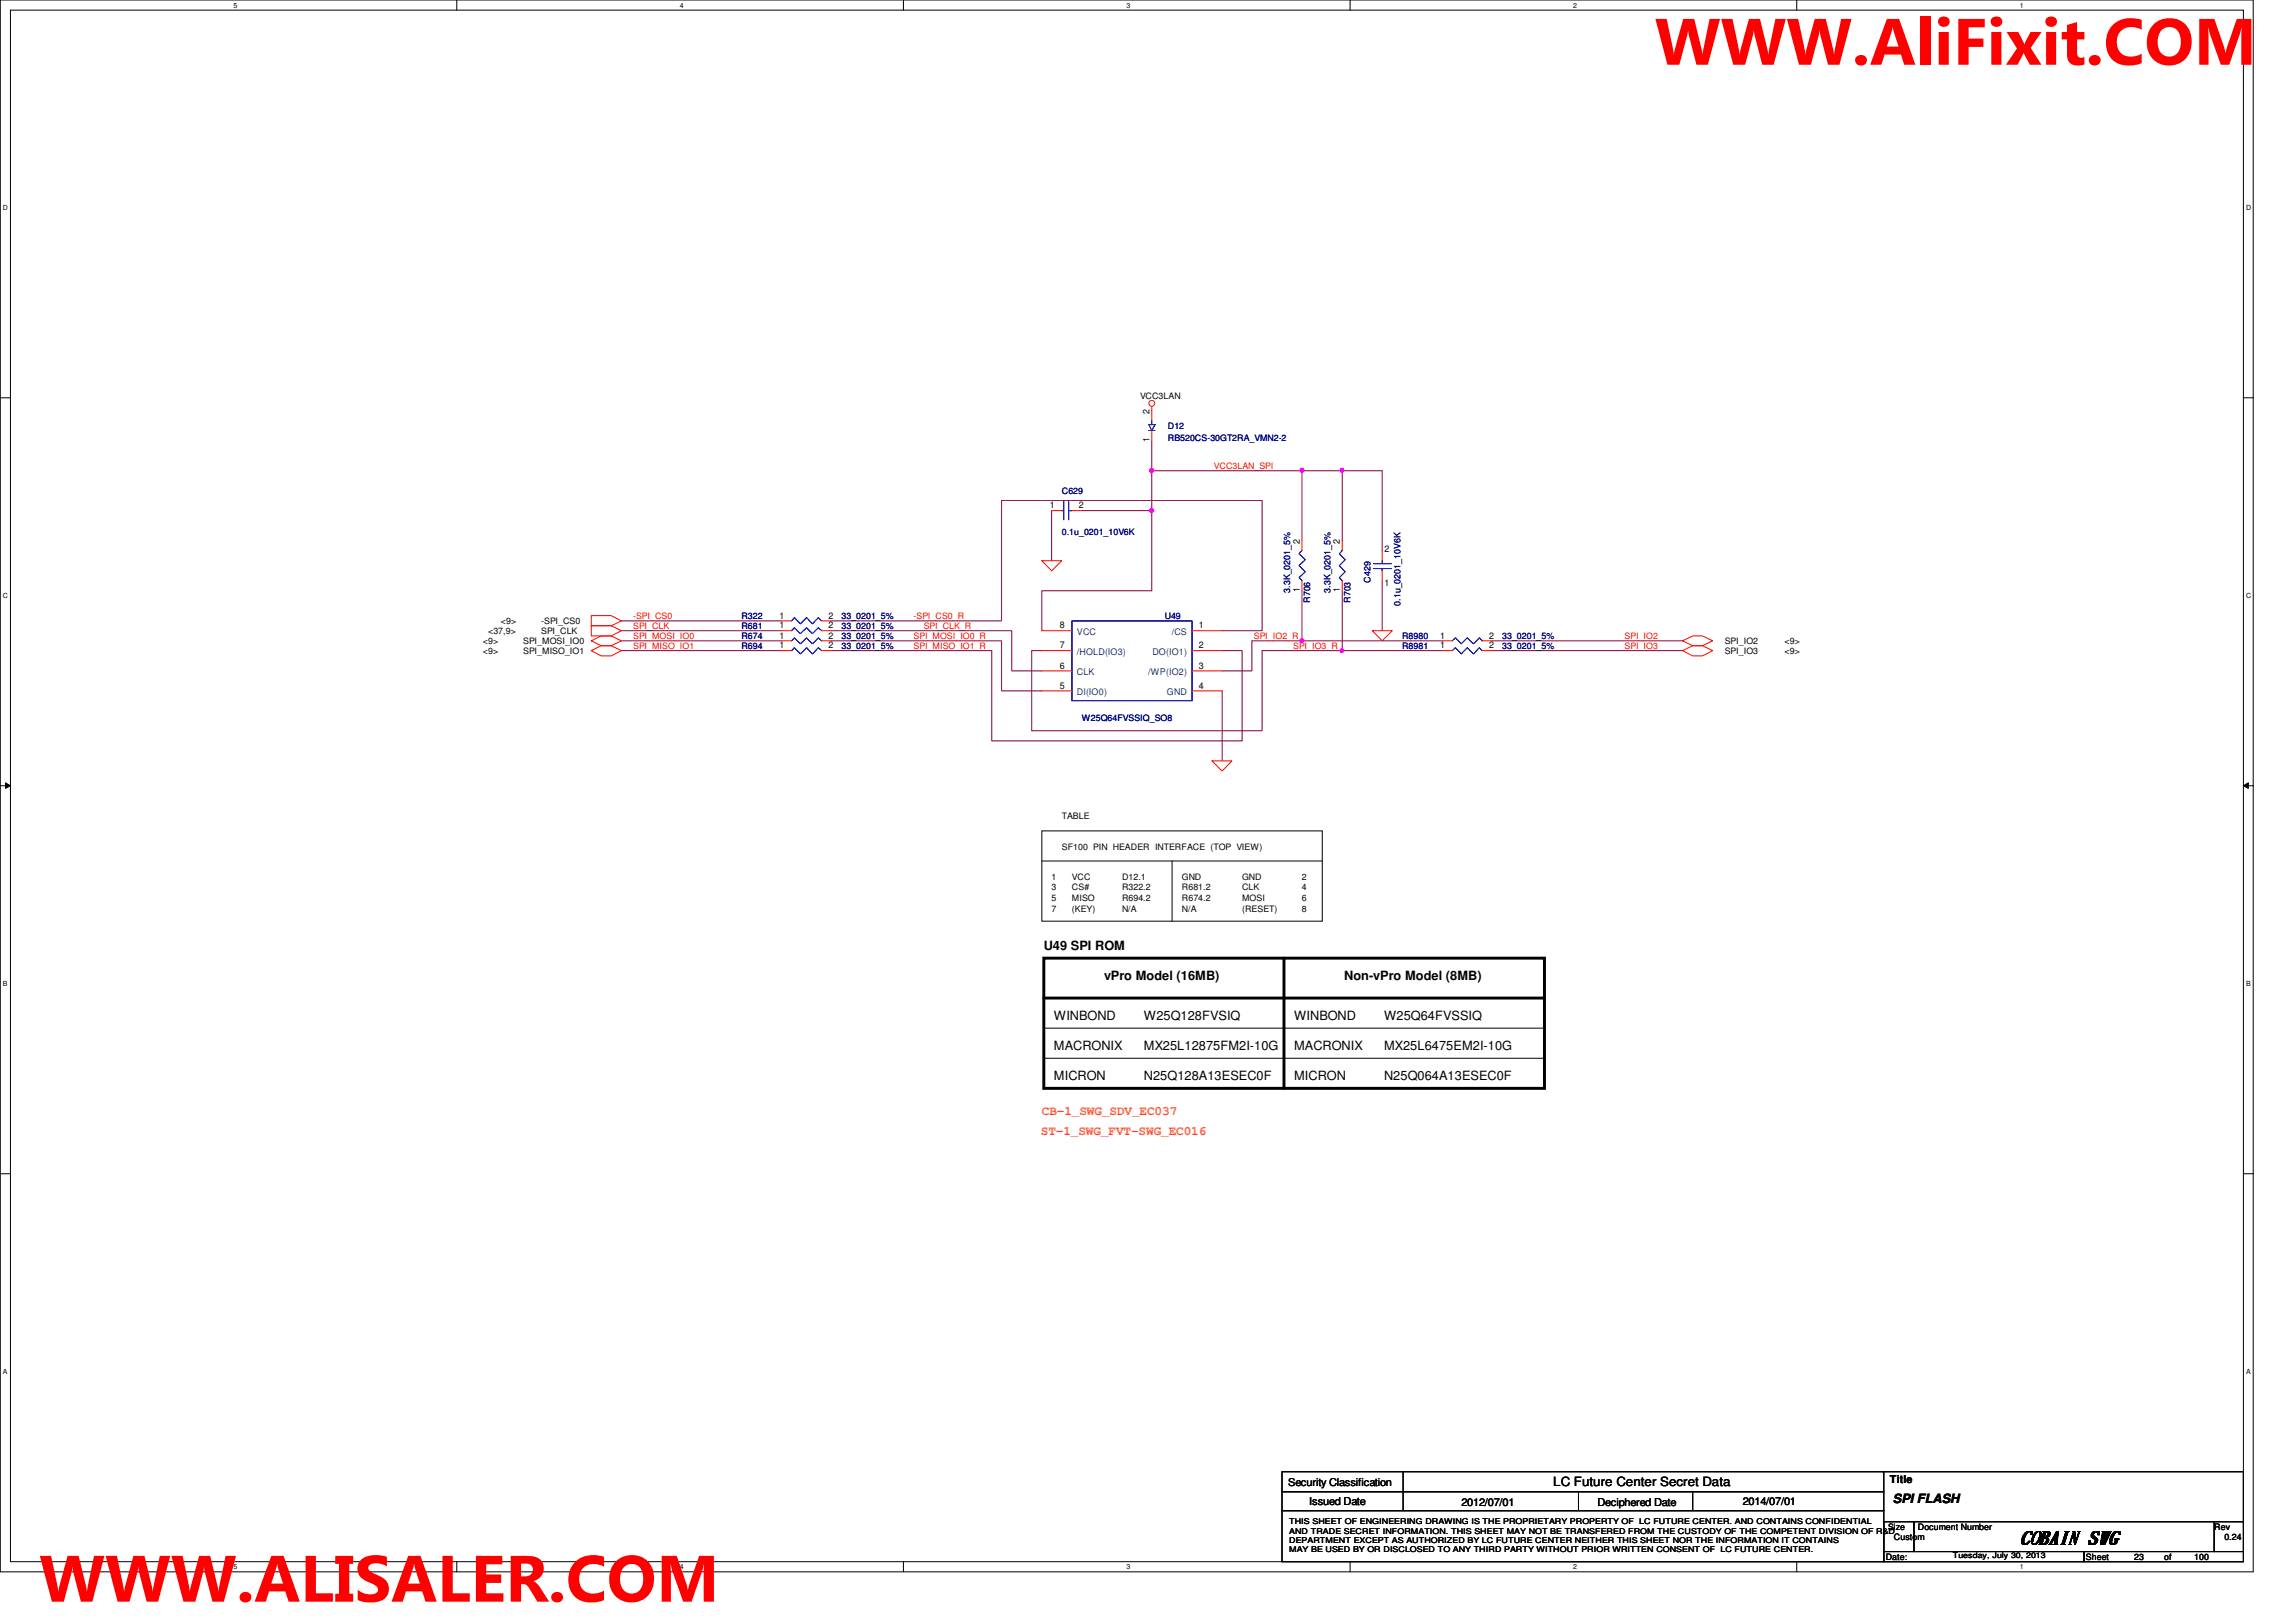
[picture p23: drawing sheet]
<svg xmlns="http://www.w3.org/2000/svg" width="297mm" height="210mm" viewBox="0 0 297 210" stroke-linecap="round" stroke-linejoin="round" font-family="sans-serif">
<defs><g id="words">
<g font-size="8.5" fill="#f00">
<text x="214.1" y="8.4">WWW.AliFixit.COM</text>
<text x="5.1" y="207.3">WWW.ALISALER.COM</text>
</g>
<text font-size="2.4" x="261.3" y="199.8">COBAIN SWG</text>
<g font-size="1.7">
<text x="135" y="122.9">U49 SPI ROM</text>
<text x="136.4" y="132">WINBOND</text>
<text x="142.8" y="126.8">vPro Model (16MB)</text>
<text x="148" y="132">W25Q128FVSIQ</text>
<text x="167.4" y="132">WINBOND</text>
<text x="173.9" y="126.8">Non-vPro Model (8MB)</text>
<text x="179.1" y="132">W25Q64FVSSIQ</text>
<text x="136.4" y="135.8">MACRONIX</text>
<text x="148" y="135.8">MX25L12875FM2I-10G</text>
<text x="167.4" y="135.8">MACRONIX</text>
<text x="179.1" y="135.8">MX25L6475EM2I-10G</text>
<text x="136.4" y="139.7">MICRON</text>
<text x="148" y="139.7">N25Q128A13ESEC0F</text>
<text x="167.4" y="139.7">MICRON</text>
<text x="179.1" y="139.7">N25Q064A13ESEC0F</text>
<text x="201" y="192.3">LC Future Center Secret Data</text>
<text x="244.9" y="194.5">SPI FLASH</text>
</g>
<g font-size="1.7" fill="#ff8000">
<text x="134.7" y="146.9">ST-1_SWG_FVT-SWG_EC016</text>
<text x="134.8" y="144.4">CB-1_SWG_SDV_EC037</text>
</g>
<g font-size="1.4">
<text x="244.5" y="191.9">Title</text>
<text x="166.7" y="192.3">Security Classification</text>
<text x="169.4" y="194.7">Issued Date</text>
<text x="189.1" y="194.9">2012/07/01</text>
<text x="206.7" y="194.9">Deciphered Date</text>
<text x="225.5" y="194.7">2014/07/01</text>
</g>
<g font-size="1.2">
<text x="148.7" y="53.6" transform="rotate(-90 148.7 53.6)">2</text>
<text x="148.7" y="57.2" transform="rotate(-90 148.7 57.2)">1</text>
<text x="135.8" y="65.8">1</text>
<text x="139.6" y="65.8">2</text>
<text x="168.1" y="70.4" transform="rotate(-90 168.1 70.4)">2</text>
<text x="173.4" y="70.4" transform="rotate(-90 173.4 70.4)">2</text>
<text x="179.1" y="71.4">2</text>
<text x="168.1" y="76.7" transform="rotate(-90 168.1 76.7)">1</text>
<text x="173.4" y="76.7" transform="rotate(-90 173.4 76.7)">1</text>
<text x="179.1" y="75.9">1</text>
<text x="100.8" y="82.6">1</text>
<text x="100.8" y="81.3">1</text>
<text x="100.8" y="83.9">1</text>
<text x="100.8" y="80.1">1</text>
<text x="107.2" y="82.6">2</text>
<text x="107.2" y="81.3">2</text>
<text x="107.2" y="83.9">2</text>
<text x="107.2" y="80.1">2</text>
<text x="137.1" y="81.3">8</text>
<text x="137.1" y="83.9">7</text>
<text x="155.1" y="83.9">2</text>
<text x="155.1" y="81.3">1</text>
<text x="186.3" y="83.9">1</text>
<text x="186.3" y="82.6">1</text>
<text x="192.7" y="83.9">2</text>
<text x="192.7" y="82.6">2</text>
<text x="137.1" y="86.5">6</text>
<text x="137.1" y="89.1">5</text>
<text x="155.1" y="89.1">4</text>
<text x="155.1" y="86.5">3</text>
</g>
<g font-size="1.2" fill="#004080">
<text x="139.3" y="82.2">VCC</text>
<text x="151.6" y="82.2">/CS</text>
<text x="139.3" y="87.4">CLK</text>
<text x="139.3" y="90">DI(IO0)</text>
<text x="139.3" y="84.8">/HOLD(IO3)</text>
<text x="148.5" y="87.4">/WP(IO2)</text>
<text x="149.1" y="84.8">DO(IO1)</text>
<text x="151" y="90">GND</text>
</g>
<g font-size="1.1">
<text x="147.5" y="51.6">VCC3LAN</text>
<text x="62.5" y="83.4">&lt;9&gt;</text>
<text x="63.2" y="82.1">&lt;37,9&gt;</text>
<text x="64.8" y="80.8">&lt;9&gt;</text>
<text x="67.7" y="83.4">SPI_MOSI_IO0</text>
<text x="70" y="82.1">SPI_CLK</text>
<text x="70" y="80.8">-SPI_CS0</text>
<text x="223.1" y="83.4">SPI_IO2</text>
<text x="230.9" y="83.4">&lt;9&gt;</text>
<text x="62.5" y="84.7">&lt;9&gt;</text>
<text x="67.7" y="84.7">SPI_MISO_IO1</text>
<text x="223.1" y="84.7">SPI_IO3</text>
<text x="230.9" y="84.7">&lt;9&gt;</text>
<text x="137.4" y="106">TABLE</text>
<text x="136.1" y="113.8">1</text>
<text x="137.4" y="109.9">SF100 PIN HEADER INTERFACE (TOP VIEW)</text>
<text x="138.7" y="113.8">VCC</text>
<text x="145.2" y="113.8">D12.1</text>
<text x="152.9" y="113.8">GND</text>
<text x="160.7" y="113.8">GND</text>
<text x="168.4" y="113.8">2</text>
<text x="136.1" y="115.2">3</text>
<text x="136.1" y="116.6">5</text>
<text x="136.1" y="118">7</text>
<text x="138.7" y="115.2">CS#</text>
<text x="138.7" y="116.6">MISO</text>
<text x="138.7" y="118">(KEY)</text>
<text x="145.2" y="115.2">R322.2</text>
<text x="145.2" y="116.6">R694.2</text>
<text x="145.2" y="118">N/A</text>
<text x="152.9" y="115.2">R681.2</text>
<text x="152.9" y="116.6">R674.2</text>
<text x="152.9" y="118">N/A</text>
<text x="160.7" y="115.2">CLK</text>
<text x="160.7" y="116.6">MOSI</text>
<text x="160.7" y="118">(RESET)</text>
<text x="168.4" y="115.2">4</text>
<text x="168.4" y="116.6">6</text>
<text x="168.4" y="118">8</text>
<text x="244" y="201.9">Date:</text>
<text x="244.3" y="198">Size</text>
<text x="245" y="199.3">Custom</text>
<text x="248.1" y="198">Document Number</text>
<text x="269.9" y="201.9">Sheet</text>
<text x="276.1" y="201.9">23</text>
<text x="280" y="201.9">of</text>
<text x="283.9" y="201.9">100</text>
<text x="286.5" y="198">Rev</text>
<text x="287.8" y="199.3">0.24</text>
</g>
<g font-size="1.1" fill="#000080">
<text x="151.1" y="55.5">D12</text>
<text x="151.1" y="57.1">RB520CS-30GT2RA_VMN2-2</text>
<text x="137.4" y="64">C629</text>
<text x="137.4" y="69.3">0.1u_0201_10V6K</text>
<text x="166.9" y="76.7" transform="rotate(-90 166.9 76.7)">3.3K_0201_5%</text>
<text x="172.1" y="76.7" transform="rotate(-90 172.1 76.7)">3.3K_0201_5%</text>
<text x="177.3" y="75.4" transform="rotate(-90 177.3 75.4)">C429</text>
<text x="95.9" y="82.7">R674</text>
<text x="95.9" y="81.4">R681</text>
<text x="95.9" y="80.1">R322</text>
<text x="108.9" y="82.7">33_0201_5%</text>
<text x="108.9" y="81.4">33_0201_5%</text>
<text x="108.9" y="80.1">33_0201_5%</text>
<text x="150.7" y="80.1">U49</text>
<text x="169.5" y="78" transform="rotate(-90 169.5 78)">R706</text>
<text x="174.7" y="78" transform="rotate(-90 174.7 78)">R703</text>
<text x="181.2" y="78.4" transform="rotate(-90 181.2 78.4)">0.1u_0201_10V6K</text>
<text x="181.4" y="82.7">R8980</text>
<text x="194.3" y="82.7">33_0201_5%</text>
<text x="95.9" y="84">R694</text>
<text x="108.9" y="84">33_0201_5%</text>
<text x="181.4" y="84">R8981</text>
<text x="194.3" y="84">33_0201_5%</text>
<text x="140" y="93.3">W25Q64FVSSIQ_SO8</text>
</g>
<g font-size="1.1" fill="#f00">
<text x="157.1" y="60.7">VCC3LAN_SPI</text>
<text x="81.9" y="82.7">SPI_MOSI_IO0</text>
<text x="81.9" y="83.9">SPI_MISO_IO1</text>
<text x="81.9" y="81.4">SPI_CLK</text>
<text x="81.9" y="80.1">-SPI_CS0</text>
<text x="118.2" y="80.1">-SPI_CS0_R</text>
<text x="118.2" y="83.9">SPI_MISO_IO1_R</text>
<text x="118.2" y="82.7">SPI_MOSI_IO0_R</text>
<text x="119.5" y="81.4">SPI_CLK_R</text>
<text x="162.2" y="82.7">SPI_IO2_R</text>
<text x="167.3" y="83.9">SPI_IO3_R</text>
<text x="210.2" y="82.7">SPI_IO2</text>
<text x="210.2" y="83.9">SPI_IO3</text>
</g>
<g font-size="1">
<text x="166.8" y="197.3">THIS SHEET OF ENGINEERING DRAWING IS THE PROPRIETARY PROPERTY OF LC FUTURE CENTER. AND CONTAINS CONFIDENTIAL</text>
<text x="166.8" y="198.5">AND TRADE SECRET INFORMATION. THIS SHEET MAY NOT BE TRANSFERED FROM THE CUSTODY OF THE COMPETENT DIVISION OF R&amp;D</text>
<text x="166.8" y="199.6">DEPARTMENT EXCEPT AS AUTHORIZED BY LC FUTURE CENTER NEITHER THIS SHEET NOR THE INFORMATION IT CONTAINS</text>
<text x="166.8" y="200.8">MAY BE USED BY OR DISCLOSED TO ANY THIRD PARTY WITHOUT PRIOR WRITTEN CONSENT OF LC FUTURE CENTER.</text>
<text x="252.6" y="201.7">Tuesday, July 30, 2013</text>
</g>
<g font-size=".9">
<text x="30.2" y="1">5</text>
<text x="88" y="1">4</text>
<text x="145.8" y="1">3</text>
<text x="203.5" y="1">2</text>
<text x="261.3" y="1">1</text>
<text x=".4" y="27.2">D</text>
<text x="290.6" y="27.2">D</text>
<text x=".4" y="77.3">C</text>
<text x="290.6" y="77.3">C</text>
<text x=".4" y="127.6">B</text>
<text x="290.6" y="127.6">B</text>
<text x=".4" y="177.8">A</text>
<text x="290.6" y="177.8">A</text>
<text x="30.2" y="203.1">5</text>
<text x="88" y="203.1">4</text>
<text x="145.8" y="203.1">3</text>
<text x="203.5" y="203.1">2</text>
<text x="261.3" y="203.1">1</text>
</g>
</g></defs>
<path d="M0 0h291.5v203.4h-291.5zM1.4 1.3h288.8v200.8h-288.8z" fill="none" stroke="#000" stroke-width=".13"/>
<g fill="#fff">
<path d="M30.2 .2h.5v1h-.5z"/>
<path d="M30.2 202.3h.5v1h-.5z"/>
</g>
<path d="M59.1 0v1.3M59.1 202.1v1.3" fill="none" stroke="#000" stroke-width=".13"/>
<g fill="#fff">
<path d="M88 .2h.5v1h-.5z"/>
<path d="M88 202.3h.5v1h-.5z"/>
</g>
<path d="M116.9 0v1.3M116.9 202.1v1.3" fill="none" stroke="#000" stroke-width=".13"/>
<g fill="#fff">
<path d="M145.7 .2h.6v1h-.6z"/>
<path d="M145.7 202.3h.6v1h-.6z"/>
</g>
<path d="M174.7 0v1.3M174.7 202.1v1.3" fill="none" stroke="#000" stroke-width=".13"/>
<g fill="#fff">
<path d="M203.5 .2h.5v1h-.5z"/>
<path d="M203.5 202.3h.5v1h-.5z"/>
</g>
<path d="M232.4 0v1.3M232.4 202.1v1.3" fill="none" stroke="#000" stroke-width=".13"/>
<g fill="#fff">
<path d="M261.3 .2h.5v1h-.5z"/>
<path d="M261.3 202.3h.5v1h-.5z"/>
<path d="M.4 26.4h.6v1h-.6z"/>
<path d="M290.6 26.4h.6v1h-.6z"/>
<path d="M.4 76.5h.6v1.1h-.6z"/>
<path d="M290.6 76.5h.6v1.1h-.6z"/>
</g>
<path d="M0 51.5h1.4M290.2 51.5h1.3" fill="none" stroke="#000" stroke-width=".13"/>
<g fill="#fff">
<path d="M.4 126.7h.6v1.1h-.6z"/>
<path d="M290.6 126.7h.6v1.1h-.6z"/>
</g>
<path d="M0 101.7h1.4M.7 101.3l.7 .4-.7 .3zM290.2 101.7h1.3M290.2 101.7l.7-.4v.7z" fill="none" stroke="#000" stroke-width=".13"/>
<path d="M.7 101.3l.7 .4-.7 .3zM290.2 101.7l.7-.4v.7z" fill="#000"/>
<g fill="#fff">
<path d="M.4 177h.5v1h-.5z"/>
<path d="M290.6 177h.5v1h-.5z"/>
</g>
<path d="M134.8 107.5h36.3v11.7h-36.3zM134.8 111.4h36.3M151.6 111.4v7.8M135 133.1h64.8M135 136.9h64.8M0 151.9h1.4M290.2 151.9h1.3" fill="none" stroke="#000" stroke-width=".13"/>
<path d="M135 124h64.8v16.8h-64.8zM135 129.2h64.8M166.1 124v16.8" fill="none" stroke="#000" stroke-width=".38"/>
<path d="M129.6 64.8h33.7v16.8h-5.2M149 60.9h19.4M149 66.1v10.4M80.4 82.9h20.7M80.4 84.2h20.7" fill="none" stroke="#800040" stroke-width=".13"/>
<circle cx="168.4" cy="60.9" r=".26" fill="#f0f"/>
<circle cx="168.4" cy="60.9" r=".26" fill="none" stroke="#f0f" stroke-width=".13"/>
<circle cx="149" cy="60.9" r=".26" fill="#f0f"/>
<circle cx="149" cy="60.9" r=".26" fill="none" stroke="#f0f" stroke-width=".13"/>
<path d="M140 66.1h9" fill="none" stroke="#800040" stroke-width=".13"/>
<circle cx="149" cy="66" r=".25" fill="#f0f"/>
<circle cx="149" cy="66" r=".25" fill="none" stroke="#f0f" stroke-width=".13"/>
<path d="M149 60.9v5.2M168.4 60.9v9.1M178.8 60.9h-5.2v9.1" fill="none" stroke="#800040" stroke-width=".13"/>
<path d="M173.5 60.7l.1-.1 .2 .1v.3l-.2 .1-.1-.1z" fill-rule="evenodd" fill="#f0f"/>
<path d="M173.5 60.7l.1-.1 .2 .1v.3l-.2 .1-.1-.1z" fill="none" stroke="#f0f" stroke-width=".13"/>
<path d="M168.4 76.5v6.4h-6.4" fill="none" stroke="#800040" stroke-width=".13"/>
<circle cx="168.4" cy="82.9" r=".25" fill="#f0f"/>
<circle cx="168.4" cy="82.9" r=".25" fill="none" stroke="#f0f" stroke-width=".13"/>
<path d="M173.6 76.5v7.7h-10.3" fill="none" stroke="#800040" stroke-width=".13"/>
<path d="M173.5 84l.1-.1 .2 .2v.3l-.2 .1-.1-.1z" fill-rule="evenodd" fill="#f0f"/>
<path d="M173.5 84l.1-.1 .2 .2v.3l-.2 .1-.1-.1z" fill="none" stroke="#f0f" stroke-width=".13"/>
<g fill="none" stroke="#800040" stroke-width=".13">
<path d="M149 57v3.9M129.6 64.8v15.5h-22M136.1 66.1v6.5M149 76.5h-14.2v5.1M168.4 60.9h5.2M178.8 60.9v10.3M178.8 75.1v6.5M80.4 81.6h20.7M80.4 80.3h20.7M107.6 82.9h22v6.5h5.2M107.6 81.6h23.3v5.2h3.9M107.6 84.2h20.7v11.7h32.4v-11.7h-2.6"/>
<path d="M134.8 84.2h-1.3v10.4h29.8v-10.4M158.1 89.4v9.1M162 82.9v3.9h-3.9M168.4 82.9h18.2M173.6 84.2h13M193.1 82.9h24.6M193.1 84.2h24.6"/>
</g>
<g fill="none" stroke="#f00" stroke-width=".13">
<path d="M149 52.6v1.8M149 55.7v1.3M76.5 79.7h2.6l1.3 .6-1.3 .7h-2.6zM134.8 72.6h2.6l-1.3 1.3zM136.1 66.1h1.3M138.7 66.1h1.3M168.4 75.1v1.4M168.4 70v1.2M173.6 75.1v1.4M173.6 70v1.2M178.8 73.9v1.2M178.8 71.2v1.4"/>
<path d="M76.5 82.9l1.3-.6h1.3l1.3 .6-1.3 .7h-1.3zM76.5 84.2l1.3-.6h1.3l1.3 .6-1.3 .7h-1.3zM76.5 81h2.6l1.3 .6-1.3 .7h-2.6zM101.1 82.9h1.3M101.1 81.6h1.3M101.1 84.2h1.3M101.1 80.3h1.3M106.3 82.9h1.3M106.3 81.6h1.3M106.3 84.2h1.3M106.3 80.3h1.3M134.8 86.8h3.9"/>
<path d="M134.8 89.4h3.9M134.8 81.6h3.9M134.8 84.2h3.9M154.2 89.4h3.9M154.2 84.2h3.9M154.2 86.8h3.9M154.2 81.6h3.9M156.8 98.5h2.6l-1.3 1.3zM177.5 81.6h2.6l-1.3 1.3zM186.6 84.2h1.3M186.6 82.9h1.3M191.8 84.2h1.3"/>
<path d="M191.8 82.9h1.3M217.7 82.9l1.3-.6h1.3l1.3 .6-1.3 .7h-1.3zM217.7 84.2l1.3-.6h1.3l1.3 .6-1.3 .7h-1.3z"/>
<circle cx="149" cy="52.2" r=".38"/>
</g>
<path d="M165.9 190.5h77.8v2.5h-77.8zM165.9 193h77.8v2.5h-77.8zM165.9 195.5h77.8v6.6h-77.8zM181.5 190.5v5M204.2 193v2.5M219 193v2.5M243.6 190.5h46.6v6.4M243.7 196.9h3.9v3.9h-3.9zM247.6 196.9h38.9v3.9h-38.9zM286.5 196.9h3.7v3.9h-3.7zM243.7 200.8h25.9v1.3h-25.9zM269.6 200.8h20.6v1.3h-20.6z" fill="none" stroke="#000" stroke-width=".13"/>
<g fill="none" stroke="#00f" stroke-width=".13">
<path d="M148.6 54.9h.8l-.4 .8zM148.6 55.7h.8M149 54.4v.5M137.4 66.1h.2M137.6 64.9v2.4M138.3 64.9v2.4M138.3 66.1h.4M168.4 71.2l-.3 .5 .8 .7-.8 .8 .8 .8-.8 .8 .3 .3M173.6 71.2l-.3 .5 .7 .7-.7 .8 .7 .8-.7 .8 .3 .3M177.7 72.9h2.3M177.7 73.6h2.3M178.8 73.6v.3"/>
<path d="M178.8 72.6v.3M102.4 82.9l.4-.3 .7 .7 .8-.7 .8 .7 .8-.7 .4 .3M102.4 81.6l.4-.4 .7 .8 .8-.8 .8 .8 .8-.8 .4 .4M102.4 84.2l.4-.4 .7 .8 .8-.8 .8 .8 .8-.8 .4 .4M102.4 80.3l.4-.4 .7 .8 .8-.8 .8 .8 .8-.8 .4 .4M138.7 80.3h15.5v10.4h-15.5zM187.9 84.2l.4-.4 .8 .8 .7-.8 .8 .8 .8-.8 .4 .4M187.9 82.9l.4-.3 .8 .7 .7-.7 .8 .7 .8-.7 .4 .3"/>
</g>
<circle cx="168.4" cy="60.9" r=".26" fill="#f0f"/>
<circle cx="168.4" cy="60.9" r=".26" fill="none" stroke="#f0f" stroke-width=".13"/>
<circle cx="149" cy="60.9" r=".26" fill="#f0f"/>
<circle cx="149" cy="60.9" r=".26" fill="none" stroke="#f0f" stroke-width=".13"/>
<circle cx="149" cy="66" r=".25" fill="#f0f"/>
<circle cx="149" cy="66" r=".25" fill="none" stroke="#f0f" stroke-width=".13"/>
<path d="M173.5 60.7l.1-.1 .2 .1v.3l-.2 .1-.1-.1z" fill-rule="evenodd" fill="#f0f"/>
<path d="M173.5 60.7l.1-.1 .2 .1v.3l-.2 .1-.1-.1z" fill="none" stroke="#f0f" stroke-width=".13"/>
<circle cx="168.4" cy="82.9" r=".25" fill="#f0f"/>
<circle cx="168.4" cy="82.9" r=".25" fill="none" stroke="#f0f" stroke-width=".13"/>
<path d="M173.5 84l.1-.1 .2 .2v.3l-.2 .1-.1-.1z" fill-rule="evenodd" fill="#f0f"/>
<path d="M173.5 84l.1-.1 .2 .2v.3l-.2 .1-.1-.1z" fill="none" stroke="#f0f" stroke-width=".13"/>
<use href="#words"/>
</svg>
